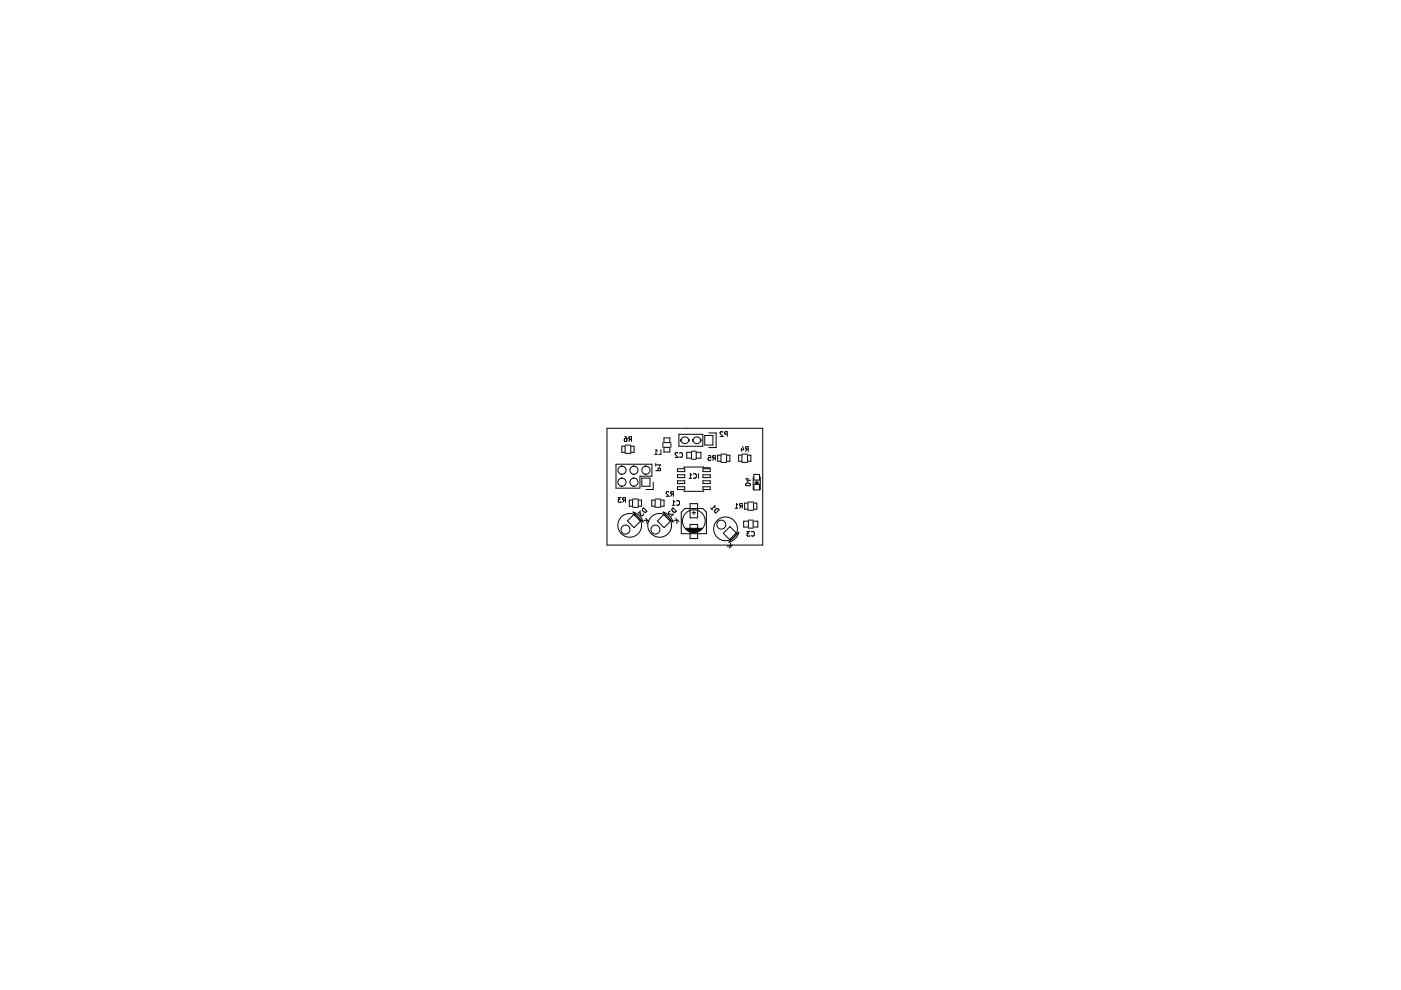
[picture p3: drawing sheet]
<svg xmlns="http://www.w3.org/2000/svg" width="297mm" height="210mm" viewBox="0 0 297 210" stroke-linecap="round" stroke-linejoin="round" font-family="sans-serif">
<g fill="none" stroke="#000" stroke-width=".21">
<path d="M128.7 90.8h33v24.8h-33zM130.6 98.4h7.6v2.6h-2.5v2.5h-5.1zM131.8 94.6h.7v1.3h-.7zM131.9 98.8a.86 .86 0 0 0-.9 .9 .86 .86 0 0 0 .9 .9M131.9 98.8h.1M131.9 98.8a.86 .86 0 0 1 .8 .9 .86 .86 0 0 1-.8 .9M132.4 92.6l.5 .2v.6l-.2 .2-.3-.1v-.5h.3l.2 .2M132.5 94.4h1.2M132.5 96.1h1.2M133.6 93.1l-.3 .5M133.7 94.6h.7v1.3h-.7zM133.9 93.1h-.5v-.4l.5-.1v1"/>
<path d="M134.4 98.8a.86 .86 0 0 0-.9 .9 .86 .86 0 0 0 .9 .9M134.4 98.8h.1M134.4 98.8a.86 .86 0 0 1 .9 .9 .86 .86 0 0 1-.9 .9M136.9 98.8a.86 .86 0 0 0-.8 .9 .86 .86 0 0 0 .8 .9M136.9 98.8h.1M136.9 98.8a.86 .86 0 0 1 .9 .9 .86 .86 0 0 1-.9 .9M138.8 96.3h.6M139 99.8h1l-.1-.5h-.3l-.1 .5M139 98.3v.5M139 98.6h1l-.2 .2M139.4 95.6l-.3-.3v1M140.1 95.3v1h-.4"/>
<path d="M140.5 93.8v1M140.8 94.8h1.2v1h-1.2zM140.8 92.8h1.2v1h-1.2zM142.2 93.8v1M143.2 96.1v.3l.6 .6h-.7M143.2 96h.5M143.2 96v.1M143.6 99.4h1.6v.6h-1.6zM143.7 96v.1M143.9 92.1h5.1v2.5h-5.1zM144.1 96.1a.44 .44 0 0 1 .6 .4 .44 .44 0 0 1-.6 .4M144.6 92.9a.86 .86 0 0 1 .9-.2 .86 .86 0 0 1 .6 .8v-.3a.86 .86 0 0 1-.9 .9 .86 .86 0 0 1-.9-.9v.3z"/>
<path d="M145 99.2v-.2h4.2v.2h1.4M145.6 95.9h1v1.2h-1zM146.6 97.4h1M146.6 95.7h1M147.1 92.9a.86 .86 0 0 1 1-.2 .86 .86 0 0 1 .5 .8v-.3a.86 .86 0 0 1-.9 .9 .86 .86 0 0 1-.8-.9v.3zM147.6 95.9h1v1.2h-1zM149 99.4h1.6v.6h-1.6zM149.4 92.3h1.7v2.1h-1.7zM150.2 96.6h.5v.5l-.5-.1v.5h.5M150.3 91.8h1.5v3.1h-1.5M151.4 97.1l-.3 .5M151.7 97.1h-.5l-.1-.4 .6-.1v1"/>
<path d="M152.2 96.5h.7v1.3h-.7zM152.9 96.3h1.2M152.9 98h1.2M153.2 91.6l-.3-.1-.2 .3 .6 .7h-.6M154.1 96.5h.7v1.3h-.7zM154.2 92.1l-.5-.1v-.4l.5-.1v1M156.6 96.5h.7v1.3h-.7zM157.2 95v.7M157.3 96.3h1.2M157.3 98h1.2M157.5 94.7l.2 .7h-.6M158.4 95.2l-.3 .5"/>
<path d="M158.5 96.5h.7v1.3h-.7zM158.6 95.2h-.4l-.1-.4 .5-.1v1M131.7 105.5h-.6l.3 .4-.3 .1v.4h.6M131.9 103.1h.1M131.9 101.4a.86 .86 0 0 0-.9 .8 .86 .86 0 0 0 .9 .9M131.9 101.4h.1M131.9 101.4a.86 .86 0 0 1 .8 .8 .86 .86 0 0 1-.8 .9M131.9 100.6h.1M132.4 106l-.4 .5M132.6 106h-.5v-.4l.5-.1v1M133 110.5l1.4-1.4 1.4 1.4-1.4 1.4zM133.4 106h.7v1.3h-.7z"/>
<path d="M134.1 107.6h1.2M134.1 105.8h1.2M134.4 103.1h.1M134.4 101.4a.86 .86 0 0 0-.9 .8 .86 .86 0 0 0 .9 .9M134.4 101.4h.1M134.4 101.4a.86 .86 0 0 1 .9 .8 .86 .86 0 0 1-.9 .9M134.4 100.6h.1M135.3 106h.7v1.3h-.7zM135.8 108.3l-.4 .5h.5l-.2 .3 .3 .3 .4-.4M136.1 101.4h1.7v1.7h-1.7zM136.3 110.7l-2.1-2.1a2.92 2.92 0 0 1 2.1 2.1M136.4 107.7l.8 .7a.51 .51 0 0 1-.8 0 .51 .51 0 0 1 0-.7z"/>
<path d="M136.5 110.3h.8M136.9 109.9l.7 .7M136.9 100.6h.1M137.1 110.3l.1 .7M138.2 106h.7v1.3h-.7zM138.5 102.2v1.6h-1.6M138.9 107.6h1.2M138.9 105.8h1.2M140.1 106h.7v1.3h-.7zM140.7 109.1l1.4 1.4-1.3 1.4-1.4-1.4zM141.8 104.3l-.4-.1-.2 .3 .7 .7h-.7M142.1 108.4l-.4 .2 .1 .4h1l-.5 .5"/>
<path d="M142.5 107.1h.6M142.5 104.8l-.3 .4M142.7 110.7l-2.1-2.1a2.92 2.92 0 0 1 2.1 2.1M142.7 107.7l.7 .7a.51 .51 0 0 1-.8 0 .51 .51 0 0 1 .1-.7zM142.8 104.8l-.5-.1-.1-.4 .6-.1v1M142.8 110.3h.9M143.1 106.4l-.3-.3v1M143.3 109.9l.7 .7M143.5 110.3l.1 .7M143.5 106.2a.44 .44 0 0 1 .6 .4 .44 .44 0 0 1-.6 .4M143.6 100.7h1.6v.6h-1.6zM143.6 101.9h1.6v.6h-1.6z"/>
<path d="M143.6 103.2h1.6v.6h-1.6zM144.4 108.6l.8-.8h3.8l.8 .8v4.6h-5.4zM145 104v.2h4.2v-.2M145.3 112h3.6M145.5 112.1h3.3M145.6 112.3h3M145.7 112.4h2.8M145.8 112.5h2.6M146.1 101.4h.6M146.2 112.6h1.8M146.3 106.8h1.6v3h-1.6zM146.3 111.2h1.6v3h-1.6z"/>
<path d="M146.3 112.8h1.4M146.7 100.7l-.3-.3v1M146.7 108.7h.8M147 100.5a.44 .44 0 0 1 .7 .4 .44 .44 0 0 1-.7 .4M147.1 108.3v.8M148.1 100.4v1M149 100.7h1.6v.6h-1.6zM149 101.9h1.6v.6h-1.6zM149 103.2h1.6v.6h-1.6zM150.7 107.7l.4 .4M151.6 107.6v-.4l-.7 .7M151.8 108l.4-.2 .3 .3-.7 .7-.3-.3z"/>
<path d="M153.3 113.1l1.5-1.4 1.3 1.3-1.4 1.4zM154.5 115l2.2-2.2a2.92 2.92 0 0 1-2.2 2.2M154.9 115.7l-.7 .1M154.9 115.1v.8M155.3 115.5l-.7 .7M155.8 107.8h.6M156.4 107.1l-.3-.3v1M157.1 107.3l-.3 .5M157.4 107.3l-.5-.1-.1-.3 .6-.1v1M157.7 110.5h1v1.3h-1zM157.9 106.7h.7v1.3h-.7zM158.1 101.5h.7"/>
<path d="M158.2 102.5a.52 .52 0 0 1 .6-.1 .52 .52 0 0 1 .3 .6h-1zM158.4 101.4v.6l.7-.2M158.6 106.4h1.2M158.6 108.2h1.2M158.7 112h1M158.7 110.3h1M159 112.7h-.6l.3 .4-.3 .1v.4h.6M159.3 112.8a.44 .44 0 0 1 .7 .4 .44 .44 0 0 1-.7 .4M159.7 110.5h1v1.3h-1zM159.7 101.1v2.7M159.8 106.7h.7v1.3h-.7zM159.8 100.6h1.2v1.2h-1.2z"/>
<path d="M159.8 102.7h1.2v1.2h-1.2zM160.1 102.6h.7M160.1 102.2h.7l-.4 .4zM160.3 102.3h.2l-.1 .2M160.4 101.9v.3M161.2 101.1v2.7"/>
<circle cx="132.6" cy="112.3" r=".95"/>
<circle cx="133.5" cy="111.4" r="2.52"/>
<circle cx="139" cy="112.3" r=".95"/>
<circle cx="139.9" cy="111.4" r="2.52"/>
<circle cx="147.1" cy="110.5" r="2.41"/>
<circle cx="152.9" cy="111.2" r=".95"/>
<circle cx="153.8" cy="112.1" r="2.52"/>
</g>
</svg>
